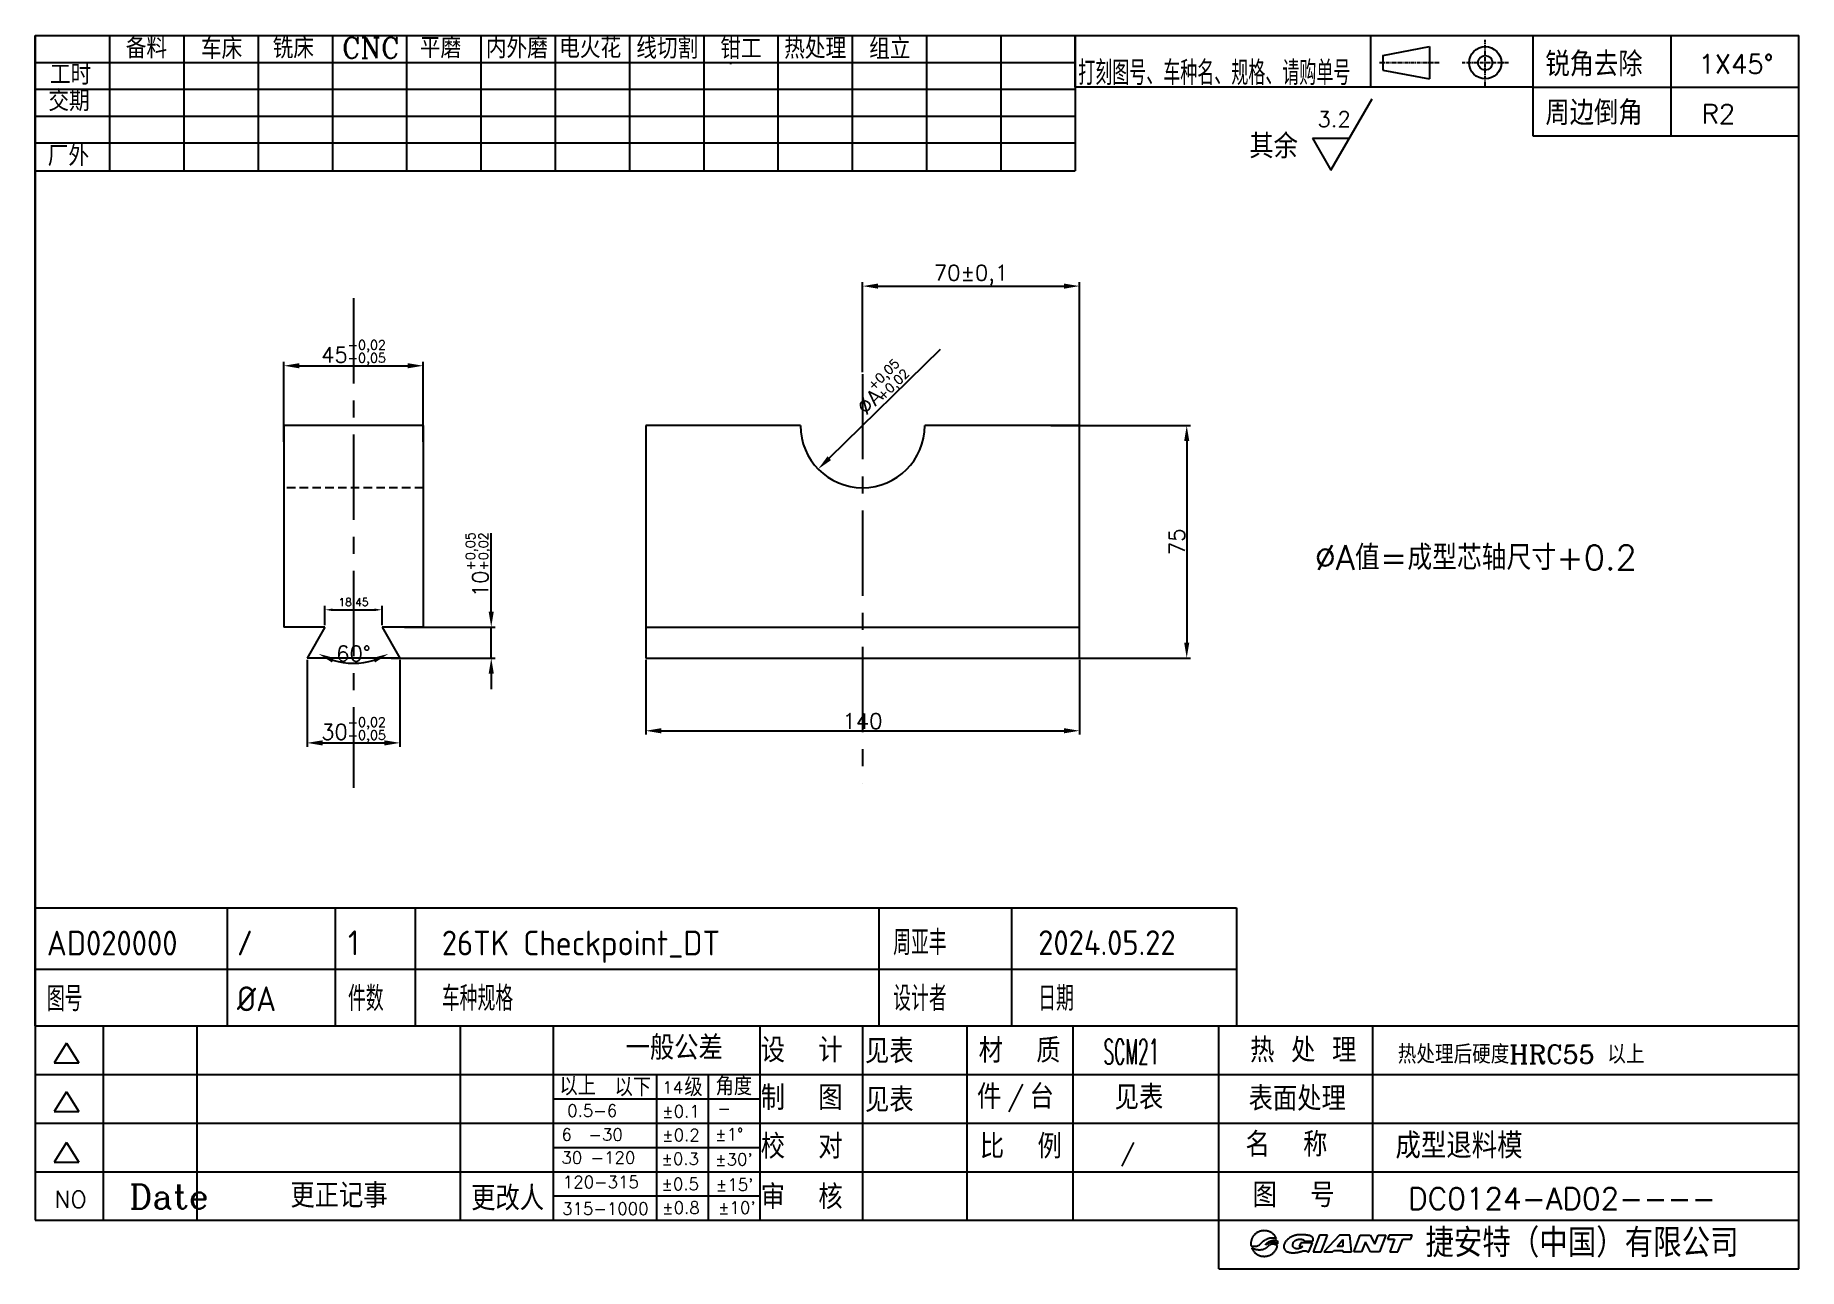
# Model space of a CAD drawing. Header units: millimetres. Extents: x 7182 to 7752, y -594 to -196.
import ezdxf
from ezdxf.enums import TextEntityAlignment as Align

# ---------------------------------------------------------------- set-up
doc = ezdxf.new("R2010")
doc.units = ezdxf.units.MM
doc.linetypes.add('CENTER', pattern=[2, 1.25, -0.25, 0.25, -0.25])
doc.linetypes.add('HIDDEN', pattern=[0.375, 0.25, -0.125])
for name, color, linetype in [('CEN', 1, 'CENTER'), ('CON', 7, 'Continuous'), ('DAS', 5, 'HIDDEN'), ('DIM', 7, 'Continuous'), ('F', 7, 'Continuous'), ('TXT', 7, 'Continuous')]:
    doc.layers.add(name, color=color, linetype=linetype)
doc.styles.add('ACISOTS', font='isocp.shx', dxfattribs={"height": 8, "bigfont": 'gbcbig.shx'})
doc.styles.add('HZ', font='complex.shx', dxfattribs={"bigfont": 'HZFS.SHX'})
doc.styles.get("Standard").update_dxf_attribs({"font": 'txt.shx', "bigfont": 'hzfs.shx'})
doc.styles.add('USER1', font='simplex', dxfattribs={"bigfont": 'dayum'})
doc.dimstyles.new('ISO-25', dxfattribs={"dimtxt": 2.5, "dimasz": 2.5, "dimexe": 1.25, "dimexo": 0.625, "dimtad": 1, "dimtxsty": 'Standard', "dimcen": 2.5, "dimadec": 0, "dimazin": 0, "dimtfac": 1, "dimtmove": 0, "dimatfit": 3, "dimfxl": 1, "dimarcsym": 0})

msp = doc.modelspace()

# ---------------------------------------------------------------- texts
at = {"style": 'HZ'}
for p in [(7450.277, -527.388), (7450.277, -543.11)]:
    msp.add_text('见表', height=7.8431, dxfattribs=at).set_placement(p)
msp.add_attdef('见表', (7530.866, -542.3), '1', height=7.843, dxfattribs=at)
at = {"layer": 'DIM'}
for s, height, style, p in [('备料', 6.6695, 'HZ', (7211.682, -203.037)), ('车床', 6.6695, 'HZ', (7235.938, -203.256)), ('铣床', 6.6695, 'HZ', (7259.098, -203.056)), ('CNC', 6.6695, 'HZ', (7281.429, -202.971)), ('平磨', 6.6695, 'HZ', (7306.611, -202.995)), ('内外磨', 6.6695, 'HZ', (7327.913, -203.032)), ('电火花', 6.6695, 'HZ', (7351.588, -202.965)), ('线切割', 6.6695, 'HZ', (7376.459, -203.184)), ('钳工', 6.6695, 'HZ', (7403.581, -203.247)), ('热处理', 6.6695, 'HZ', (7424.214, -203.159)), ('组立', 6.6695, 'HZ', (7451.638, -203.305)), ('工时', 6.6695, 'HZ', (7187.211, -211.604)), ('锐角去除', 7.8431, 'HZ', (7669.903, -208.835)), ('交期', 6.6695, 'HZ', (7186.702, -220.083)), ('周边倒角', 7.8431, 'HZ', (7669.903, -224.573)), ('厂外', 6.6695, 'HZ', (7186.494, -237.812)), ('图号', 8, 'ACISOTS', (7186.204, -510.578)), ('%%CA', 8, 'ACISOTS', (7247.545, -510.548)), ('件数', 8, 'ACISOTS', (7283.414, -510.484)), ('车种规格', 8, 'ACISOTS', (7313.697, -510.445)), ('设计者', 8, 'ACISOTS', (7459.386, -510.445)), ('日期', 8, 'ACISOTS', (7506.198, -510.445)), ('一般公差', 7.8431, 'HZ', (7373.013, -526.295)), ('设  计', 7.8431, 'HZ', (7416.638, -527.06)), ('材  质', 7.8431, 'HZ', (7486.965, -527.178)), ('热 处 理', 7.8431, 'HZ', (7574.6, -527.06)), ('热处理后硬度HRC55 以上', 6, 'HZ', (7622.253, -527.466)), ('以上', 5.8823, 'HZ', (7351.693, -537.704)), ('以下', 5.8823, 'HZ', (7369.474, -538)), ('14', 3.9215, 'USER1', (7384.835, -537.111)), ('级', 5.882, 'HZ', (7391.996, -538)), ('角度', 5.8823, 'HZ', (7402.071, -537.704)), ('制  图', 7.8431, 'HZ', (7416.638, -542.45)), ('件', 7.843, 'HZ', (7486.444, -542.069)), ('/', 5.882, 'USER1', (7496.194, -541.084)), ('台', 7.843, 'HZ', (7503.427, -542.069)), ('表面处理', 7.8431, 'HZ', (7574.119, -542.686)), ('0.5-6', 3.9215, 'USER1', (7354.17, -544.598)), ('%%p0.1', 3.9215, 'USER1', (7384.835, -544.832)), ('-', 3.922, 'USER1', (7402.626, -543.896)), ('6  -30', 3.9215, 'USER1', (7352.297, -552.319)), ('%%p0.2', 3.9215, 'USER1', (7384.835, -552.491)), ('%%p1%%d', 3.9215, 'USER1', (7401.924, -552.241)), ('校  对', 7.8431, 'HZ', (7416.638, -558.136)), ('比  例', 7.8431, 'HZ', (7487.37, -558.111)), ('名  称', 7.8431, 'HZ', (7573.114, -557.482)), ('成型退料模', 8.208, 'HZ', (7621.498, -558.092)), ('30 -120', 3.9215, 'USER1', (7352.297, -559.744)), ('%%p0.3', 3.9215, 'USER1', (7384.601, -560.149)), ("%%p30'", 3.9215, 'USER1', (7401.924, -560.367)), ('NO', 5.4901, 'USER1', (7188.672, -574.049)), ('Date', 7.8431, 'HZ', (7212.846, -574.326)), ('更正记事', 7.8431, 'HZ', (7264.827, -573.961)), ('更改人', 7.8431, 'HZ', (7323.16, -574.834)), ('120-315', 3.9215, 'USER1', (7352.766, -567.636)), ('%%p0.5', 3.9215, 'USER1', (7384.601, -568.276)), ("%%p15'", 3.9215, 'USER1', (7402.158, -568.494)), ('审  核', 7.8431, 'HZ', (7416.638, -574.415)), ('图  号', 7.8431, 'HZ', (7575.398, -573.821)), ('315-1000', 3.9215, 'USER1', (7352.532, -576.231)), ('%%p0.8', 3.9215, 'USER1', (7384.835, -575.934)), ("%%p10'", 3.9215, 'USER1', (7402.86, -575.918)), ('捷安特（中国）有限公司', 9.19109, 'HZ', (7631.166, -589.914))]:
    msp.add_text(s, height=height, dxfattribs=dict(at, style=style)).set_placement(p)
at = {"layer": 'DIM', "style": 'HZ', "width": 0.7}
msp.add_text('打刻图号、车种名、规格、请购单号', height=7.84306, dxfattribs=at).set_placement((7519.118, -211.69))
at = {"layer": 'DIM'}
for s, p in [('1X45%%d', (7719.311, -207.982)), ('R2', (7720.353, -224.049))]:
    msp.add_text(s, height=6.1403, dxfattribs=at).set_placement(p)
for s, height, p in [('+0,05', 3, (7452.873, -310.486)), ('+0,02', 3, (7456.021, -313.701)), ('∅A', 5, (7450.592, -318.472))]:
    msp.add_text(s, height=height, rotation=44.38898, dxfattribs=at).set_placement(p)
at = {"layer": 'DIM', "width": 0.5}
msp.add_text('SCM21', height=8, dxfattribs=at).set_placement((7527.292, -527.605))
at = {"layer": 'DIM', "insert": (7596.297, -220.167), "char_height": 5.0225, "width": 12.46651, "attachment_point": 1}
msp.add_mtext('3.2', dxfattribs=at)
at = {"layer": 'DIM', "insert": (7574.337, -227.492), "char_height": 7.8431, "width": 18.57118, "attachment_point": 1, "style": 'HZ'}
msp.add_mtext('其余', dxfattribs=at)
at = {"layer": 'DIM', "style": 'HZ'}
msp.add_attdef('/', (7532.791, -558.856), '1:1', height=5, dxfattribs=at)
at = {"layer": 'TXT'}
msp.add_text('%%cA值=成型芯轴尺寸+0.2', height=8, dxfattribs=at).set_placement((7595.423, -368.161))
at = {"layer": 'TXT', "style": 'ACISOTS'}
for s, p in [('周亚丰', (7459.386, -492.445)), ('AD020000', (7186.204, -492.578)), ('/', (7247.545, -492.548)), ('1', (7283.414, -492.484)), ('26TK Checkpoint_DT', (7313.697, -492.539)), ('2024.05.22', (7506.198, -492.445))]:
    msp.add_text(s, height=8, dxfattribs=at).set_placement(p)
at = {"layer": 'TXT'}
msp.add_text('DC0124-AD02----', height=7, dxfattribs=at).set_placement((7675.275, -571.009), align=Align.MIDDLE)

# ---------------------------------------------------------------- blocks, each defined once
blk = doc.blocks.new('*D10')
at = {"layer": 'Defpoints', "color": 0, "transparency": 16777216}
for p in [(7307.69, -302.26), (7262.69, -327.48), (7307.69, -327.48)]:
    blk.add_point(p, dxfattribs=at)
at = {"layer": 'DIM', "color": 0, "lineweight": -2, "transparency": 16777216}
for p, q in [((7262.69, -326.86), (7262.69, -301.01)), ((7307.69, -326.86), (7307.69, -301.01)), ((7267.69, -302.26), (7302.69, -302.26))]:
    blk.add_line(p, q, dxfattribs=at)
at = {"layer": 'DIM', "color": 0, "transparency": 16777216}
for points in [[(7267.69, -301.43), (7267.69, -303.09), (7262.69, -302.26)], [(7302.69, -301.43), (7302.69, -303.09), (7307.69, -302.26)]]:
    blk.add_solid(points, dxfattribs=at)
at = {"layer": 'DIM', "color": 0, "transparency": 16777216, "insert": (7285.19, -297.63), "char_height": 5, "attachment_point": 5}
blk.add_mtext('45{\\H3;\\S-0,02^ -0,05;}', dxfattribs=at)
blk = doc.blocks.new('*D11')
at = {"layer": 'Defpoints', "color": 0, "transparency": 16777216}
for p in [(7294.42, -381.01), (7275.96, -386.58), (7294.42, -386.58)]:
    blk.add_point(p, dxfattribs=at)
at = {"layer": 'DIM', "color": 0, "lineweight": -2, "transparency": 16777216}
for p, q in [((7275.96, -385.95), (7275.96, -379.76)), ((7278.46, -381.01), (7291.92, -381.01)), ((7294.42, -385.95), (7294.42, -379.76))]:
    blk.add_line(p, q, dxfattribs=at)
at = {"layer": 'DIM', "color": 0, "transparency": 16777216}
for points in [[(7278.46, -380.59), (7278.46, -381.43), (7275.96, -381.01)], [(7291.92, -380.59), (7291.92, -381.43), (7294.42, -381.01)]]:
    blk.add_solid(points, dxfattribs=at)
at = {"layer": 'DIM', "color": 0, "transparency": 16777216, "insert": (7285.19, -378.93), "char_height": 2.5, "attachment_point": 5}
blk.add_mtext('18,45', dxfattribs=at)
blk = doc.blocks.new('*D12')
at = {"layer": 'Defpoints', "color": 0, "transparency": 16777216}
for p in [(7301.05, -386.58), (7329.65, -386.58), (7296.7, -396.58)]:
    blk.add_point(p, dxfattribs=at)
at = {"layer": 'DIM', "color": 0, "lineweight": -2, "transparency": 16777216}
for p, q in [((7329.65, -381.58), (7329.65, -356.33)), ((7301.68, -386.58), (7330.9, -386.58)), ((7329.65, -396.58), (7329.65, -386.58)), ((7297.33, -396.58), (7330.9, -396.58)), ((7329.65, -401.58), (7329.65, -406.58))]:
    blk.add_line(p, q, dxfattribs=at)
at = {"layer": 'DIM', "color": 0, "transparency": 16777216}
for points in [[(7328.82, -381.58), (7330.48, -381.58), (7329.65, -386.58)], [(7328.82, -401.58), (7330.48, -401.58), (7329.65, -396.58)]]:
    blk.add_solid(points, dxfattribs=at)
at = {"layer": 'DIM', "color": 0, "transparency": 16777216, "insert": (7325.03, -366.45), "char_height": 5, "attachment_point": 5, "rotation": 90}
blk.add_mtext('10{\\H3;\\S+0,05^ +0,02;}', dxfattribs=at)
blk = doc.blocks.new('*D13')
at = {"layer": 'Defpoints', "color": 0, "transparency": 16777216}
for p in [(7275.96, -391.85), (7294.42, -391.85), (7281.3, -397.93), (7270.19, -401.85), (7300.19, -401.85)]:
    blk.add_point(p, dxfattribs=at)
at = {"layer": 'DIM', "color": 0, "lineweight": -2, "transparency": 16777216}
blk.add_arc((7285.19, -375.87), 22.4, 252.8179, 287.1821, dxfattribs=at)
at = {"layer": 'DIM', "color": 0, "transparency": 16777216}
for points in [[(7278.24, -398.03), (7278.91, -396.51), (7273.99, -395.27)], [(7291.47, -396.51), (7292.14, -398.03), (7296.39, -395.27)]]:
    blk.add_solid(points, dxfattribs=at)
at = {"layer": 'DIM', "color": 0, "transparency": 16777216, "insert": (7285.19, -395.15), "char_height": 5, "attachment_point": 5}
blk.add_mtext('60°', dxfattribs=at)
blk = doc.blocks.new('*D14')
at = {"layer": 'Defpoints', "color": 0, "transparency": 16777216}
for p in [(7379.51, -396.58), (7519.51, -396.58), (7519.51, -420.05)]:
    blk.add_point(p, dxfattribs=at)
at = {"layer": 'DIM', "color": 0, "lineweight": -2, "transparency": 16777216}
for p, q in [((7379.51, -397.2), (7379.51, -421.3)), ((7519.51, -397.2), (7519.51, -421.3)), ((7384.51, -420.05), (7514.51, -420.05))]:
    blk.add_line(p, q, dxfattribs=at)
at = {"layer": 'DIM', "color": 0, "transparency": 16777216}
for points in [[(7384.51, -419.22), (7384.51, -420.89), (7379.51, -420.05)], [(7514.51, -419.22), (7514.51, -420.89), (7519.51, -420.05)]]:
    blk.add_solid(points, dxfattribs=at)
at = {"layer": 'DIM', "color": 0, "transparency": 16777216, "insert": (7449.51, -416.93), "char_height": 5, "attachment_point": 5}
blk.add_mtext('140', dxfattribs=at)
blk = doc.blocks.new('*D15')
at = {"layer": 'Defpoints', "color": 0, "transparency": 16777216}
for p in [(7509.65, -321.58), (7509.65, -396.58), (7554.13, -396.58)]:
    blk.add_point(p, dxfattribs=at)
at = {"layer": 'DIM', "color": 0, "lineweight": -2, "transparency": 16777216}
for p, q in [((7510.28, -321.58), (7555.38, -321.58)), ((7554.13, -326.58), (7554.13, -391.58)), ((7510.28, -396.58), (7555.38, -396.58))]:
    blk.add_line(p, q, dxfattribs=at)
at = {"layer": 'DIM', "color": 0, "transparency": 16777216}
for points in [[(7553.29, -326.58), (7554.96, -326.58), (7554.13, -321.58)], [(7553.29, -391.58), (7554.96, -391.58), (7554.13, -396.58)]]:
    blk.add_solid(points, dxfattribs=at)
at = {"layer": 'DIM', "color": 0, "transparency": 16777216, "insert": (7551, -359.08), "char_height": 5, "attachment_point": 5, "rotation": 90}
blk.add_mtext('75', dxfattribs=at)
blk = doc.blocks.new('*D16')
at = {"layer": 'Defpoints', "color": 0, "transparency": 16777216}
for p in [(7519.51, -276.55), (7449.51, -304.95), (7519.51, -339.88)]:
    blk.add_point(p, dxfattribs=at)
at = {"layer": 'DIM', "color": 0, "lineweight": -2, "transparency": 16777216}
for p, q in [((7449.51, -304.33), (7449.51, -275.3)), ((7454.51, -276.55), (7514.51, -276.55)), ((7519.51, -339.26), (7519.51, -275.3))]:
    blk.add_line(p, q, dxfattribs=at)
at = {"layer": 'DIM', "color": 0, "transparency": 16777216}
for points in [[(7454.51, -275.72), (7454.51, -277.39), (7449.51, -276.55)], [(7514.51, -275.72), (7514.51, -277.39), (7519.51, -276.55)]]:
    blk.add_solid(points, dxfattribs=at)
at = {"layer": 'DIM', "color": 0, "transparency": 16777216, "insert": (7484.51, -273.01), "char_height": 5, "attachment_point": 5}
blk.add_mtext('70±0,1', dxfattribs=at)
blk = doc.blocks.new('*D17')
at = {"layer": 'Defpoints', "color": 0, "transparency": 16777216}
for p in [(7270.19, -396.58), (7300.19, -396.58), (7300.19, -423.97)]:
    blk.add_point(p, dxfattribs=at)
at = {"layer": 'DIM', "color": 0, "lineweight": -2, "transparency": 16777216}
for p, q in [((7270.19, -397.2), (7270.19, -425.22)), ((7300.19, -397.2), (7300.19, -425.22)), ((7275.19, -423.97), (7295.19, -423.97))]:
    blk.add_line(p, q, dxfattribs=at)
at = {"layer": 'DIM', "color": 0, "transparency": 16777216}
for points in [[(7275.19, -423.14), (7275.19, -424.8), (7270.19, -423.97)], [(7295.19, -423.14), (7295.19, -424.8), (7300.19, -423.97)]]:
    blk.add_solid(points, dxfattribs=at)
at = {"layer": 'DIM', "color": 0, "transparency": 16777216, "insert": (7285.19, -419.34), "char_height": 5, "attachment_point": 5}
blk.add_mtext('30{\\H3;\\S-0,02^ -0,05;}', dxfattribs=at)
blk = doc.blocks.new('GIANT')
for p, q in [((231.51, 30.36), (231.43, 30.28)), ((231.59, 30.43), (231.51, 30.36)), ((231.68, 30.5), (231.59, 30.43)), ((231.77, 30.56), (231.68, 30.5)), ((231.87, 30.62), (231.77, 30.56)), ((231.97, 30.68), (231.87, 30.62)), ((232.07, 30.73), (231.97, 30.68)), ((232.17, 30.77), (232.07, 30.73)), ((232.27, 30.81), (232.17, 30.77)), ((232.38, 30.85), (232.27, 30.81)), ((232.49, 30.88), (232.38, 30.85)), ((232.6, 30.91), (232.49, 30.88)), ((232.72, 30.93), (232.6, 30.91)), ((232.83, 30.94), (232.72, 30.93)), ((232.95, 30.95), (232.83, 30.94)), ((233.07, 30.96), (232.95, 30.95)), ((233.18, 30.95), (233.07, 30.96)), ((233.3, 30.95), (233.18, 30.95)), ((233.42, 30.93), (233.3, 30.95)), ((233.53, 30.91), (233.42, 30.93)), ((233.65, 30.89), (233.53, 30.91)), ((233.76, 30.86), (233.65, 30.89)), ((233.87, 30.82), (233.76, 30.86)), ((233.98, 30.78), (233.87, 30.82)), ((234.09, 30.74), (233.98, 30.78)), ((234.19, 30.68), (234.09, 30.74)), ((234.29, 30.63), (234.19, 30.68)), ((234.39, 30.57), (234.29, 30.63)), ((234.49, 30.5), (234.39, 30.57)), ((234.58, 30.43), (234.49, 30.5)), ((234.67, 30.35), (234.58, 30.43)), ((234.75, 30.27), (234.67, 30.35)), ((230.79, 28.9), (230.78, 28.78)), ((230.78, 28.78), (230.78, 28.67)), ((230.78, 28.67), (230.79, 28.56)), ((230.8, 29.01), (230.79, 28.9)), ((230.79, 28.56), (230.8, 28.45)), ((230.82, 29.12), (230.8, 29.01)), ((230.8, 28.45), (230.82, 28.34)), ((230.84, 29.23), (230.82, 29.12)), ((230.82, 28.34), (230.9, 28.32)), ((230.87, 29.33), (230.84, 29.23)), ((230.9, 29.44), (230.87, 29.33)), ((230.94, 29.55), (230.9, 29.44)), ((230.9, 28.32), (230.98, 28.31)), ((231.01, 27.94), (230.93, 27.97)), ((230.93, 27.97), (230.97, 27.88)), ((230.98, 29.65), (230.94, 29.55)), ((230.97, 27.88), (231.01, 27.79)), ((231.03, 29.75), (230.98, 29.65)), ((230.98, 28.31), (231.07, 28.3)), ((231.08, 27.91), (231.01, 27.94)), ((231.01, 27.79), (231.06, 27.7)), ((231.09, 29.84), (231.03, 29.75)), ((231.06, 27.7), (231.11, 27.61)), ((231.07, 28.3), (231.15, 28.29)), ((231.15, 27.88), (231.08, 27.91)), ((231.15, 29.94), (231.09, 29.84)), ((231.11, 27.61), (231.17, 27.53)), ((231.21, 30.03), (231.15, 29.94)), ((231.15, 28.29), (231.23, 28.28)), ((231.23, 27.85), (231.15, 27.88)), ((231.17, 27.53), (231.23, 27.45)), ((231.28, 30.12), (231.21, 30.03)), ((231.23, 28.28), (231.31, 28.28)), ((231.3, 27.81), (231.23, 27.85)), ((231.23, 27.45), (231.29, 27.37)), ((231.35, 30.2), (231.28, 30.12)), ((231.29, 27.37), (231.36, 27.29)), ((231.38, 27.79), (231.3, 27.81)), ((231.31, 28.28), (231.39, 28.28)), ((231.43, 30.28), (231.35, 30.2)), ((231.46, 27.76), (231.38, 27.79)), ((231.39, 28.28), (231.48, 28.28)), ((231.53, 27.73), (231.46, 27.76)), ((231.48, 28.28), (231.56, 28.28)), ((231.61, 27.71), (231.53, 27.73)), ((231.56, 28.28), (231.64, 28.29)), ((231.69, 27.69), (231.61, 27.71)), ((231.64, 28.29), (231.72, 28.31)), ((231.77, 27.67), (231.69, 27.69)), ((231.72, 28.31), (231.8, 28.32)), ((231.85, 27.66), (231.77, 27.67)), ((231.8, 28.32), (231.88, 28.35)), ((231.93, 27.65), (231.85, 27.66)), ((231.88, 28.35), (231.96, 28.37)), ((232.01, 27.64), (231.93, 27.65)), ((231.96, 28.37), (232.03, 28.41)), ((232.09, 27.63), (232.01, 27.64)), ((232.03, 28.41), (232.11, 28.44)), ((232.18, 27.63), (232.09, 27.63)), ((232.11, 28.44), (232.18, 28.49)), ((232.18, 28.49), (232.25, 28.53)), ((232.26, 27.62), (232.18, 27.63)), ((232.25, 28.53), (232.31, 28.58)), ((232.34, 27.62), (232.26, 27.62)), ((232.31, 28.58), (232.37, 28.63)), ((232.42, 27.63), (232.34, 27.62)), ((232.37, 28.63), (232.44, 28.69)), ((232.5, 27.64), (232.42, 27.63)), ((232.44, 28.69), (232.5, 28.74)), ((232.5, 28.74), (232.56, 28.8)), ((232.58, 27.64), (232.5, 27.64)), ((232.56, 28.8), (232.62, 28.86)), ((232.66, 27.66), (232.58, 27.64)), ((232.62, 28.86), (232.68, 28.91)), ((232.74, 27.67), (232.66, 27.66)), ((232.68, 28.91), (232.74, 28.97)), ((232.74, 28.97), (232.8, 29.03)), ((232.82, 27.69), (232.74, 27.67)), ((232.8, 29.03), (232.86, 29.08)), ((232.9, 27.72), (232.82, 27.69)), ((232.86, 29.08), (232.92, 29.13)), ((232.98, 27.74), (232.9, 27.72)), ((232.92, 29.13), (232.98, 29.19)), ((232.98, 29.19), (233.05, 29.24)), ((233.05, 27.77), (232.98, 27.74)), ((233.05, 29.24), (233.11, 29.29)), ((233.13, 27.8), (233.05, 27.77)), ((233.11, 29.29), (233.18, 29.33)), ((233.2, 27.84), (233.13, 27.8)), ((233.18, 29.33), (233.25, 29.38)), ((233.27, 27.88), (233.2, 27.84)), ((233.25, 29.38), (233.32, 29.42)), ((233.34, 27.92), (233.27, 27.88)), ((233.28, 28.48), (233.35, 28.58)), ((233.38, 28.54), (233.28, 28.48)), ((233.32, 29.42), (233.39, 29.46)), ((233.41, 27.97), (233.34, 27.92)), ((233.35, 28.58), (233.43, 28.68)), ((233.48, 28.6), (233.38, 28.54)), ((233.39, 29.46), (233.46, 29.5)), ((233.47, 28.01), (233.41, 27.97)), ((233.43, 28.68), (233.51, 28.77)), ((233.46, 29.5), (233.54, 29.54)), ((233.54, 28.06), (233.47, 28.01)), ((233.59, 28.66), (233.48, 28.6)), ((233.51, 28.77), (233.61, 28.86)), ((233.54, 29.54), (233.61, 29.57)), ((233.6, 28.12), (233.54, 28.06)), ((233.69, 28.72), (233.59, 28.66)), ((233.66, 28.17), (233.6, 28.12)), ((233.61, 29.57), (233.69, 29.6)), ((233.61, 28.86), (233.7, 28.93)), ((233.72, 28.22), (233.66, 28.17)), ((233.69, 29.6), (233.77, 29.63)), ((233.8, 28.77), (233.69, 28.72)), ((233.7, 28.93), (233.8, 29.01)), ((233.78, 28.28), (233.72, 28.22)), ((233.77, 29.63), (233.84, 29.66)), ((233.85, 28.33), (233.78, 28.28)), ((233.8, 29.01), (233.91, 29.07)), ((233.91, 28.82), (233.8, 28.77)), ((233.84, 29.66), (233.92, 29.68)), ((233.91, 28.38), (233.85, 28.33)), ((233.91, 29.07), (234.02, 29.13)), ((234.02, 28.86), (233.91, 28.82)), ((233.97, 28.43), (233.91, 28.38)), ((233.92, 29.68), (234, 29.7)), ((234.04, 28.48), (233.97, 28.43)), ((234, 29.7), (234.08, 29.72)), ((234.02, 29.13), (234.13, 29.18)), ((234.13, 28.9), (234.02, 28.86)), ((234.11, 28.52), (234.04, 28.48)), ((234.08, 29.72), (234.16, 29.73)), ((234.18, 28.56), (234.11, 28.52)), ((234.13, 29.18), (234.25, 29.22)), ((234.25, 28.92), (234.13, 28.9)), ((234.16, 29.73), (234.25, 29.74)), ((234.26, 28.58), (234.18, 28.56)), ((234.25, 29.74), (234.33, 29.75)), ((234.25, 29.22), (234.37, 29.25)), ((234.37, 28.94), (234.25, 28.92)), ((234.34, 28.61), (234.26, 28.58)), ((234.33, 29.75), (234.41, 29.75)), ((234.42, 28.62), (234.34, 28.61)), ((234.37, 29.25), (234.49, 29.28)), ((234.49, 28.95), (234.37, 28.94)), ((234.41, 29.75), (234.49, 29.75)), ((234.5, 28.62), (234.42, 28.62)), ((234.49, 29.75), (234.58, 29.75)), ((234.49, 29.28), (234.62, 29.3)), ((234.61, 28.94), (234.49, 28.95)), ((234.58, 28.62), (234.5, 28.62)), ((234.58, 29.75), (234.66, 29.74)), ((234.66, 28.62), (234.58, 28.62)), ((234.72, 28.93), (234.61, 28.94)), ((234.62, 29.3), (234.74, 29.31)), ((234.66, 29.74), (234.74, 29.73)), ((234.74, 28.61), (234.66, 28.62)), ((234.84, 28.91), (234.72, 28.93)), ((234.74, 29.73), (234.82, 29.72)), ((234.74, 29.31), (234.86, 29.31)), ((234.82, 28.59), (234.74, 28.61)), ((234.83, 30.18), (234.75, 30.27)), ((234.78, 27.26), (234.85, 27.33)), ((234.82, 29.72), (234.9, 29.7)), ((234.9, 28.57), (234.82, 28.59)), ((234.91, 30.1), (234.83, 30.18)), ((234.96, 28.88), (234.84, 28.91)), ((234.85, 27.33), (234.91, 27.41)), ((234.86, 29.31), (234.99, 29.3)), ((234.9, 29.7), (234.98, 29.68)), ((234.98, 28.55), (234.9, 28.57)), ((234.98, 30), (234.91, 30.1)), ((234.91, 27.41), (234.97, 27.49)), ((235.07, 28.84), (234.96, 28.88)), ((234.97, 27.49), (235.03, 27.57)), ((235.05, 29.91), (234.98, 30)), ((234.98, 29.68), (235.06, 29.65)), ((235.06, 28.53), (234.98, 28.55)), ((234.99, 29.3), (235.11, 29.28)), ((235.03, 27.57), (235.08, 27.66)), ((235.11, 29.81), (235.05, 29.91)), ((235.06, 29.65), (235.13, 29.63)), ((235.13, 28.5), (235.06, 28.53)), ((235.18, 28.8), (235.07, 28.84)), ((235.08, 27.66), (235.13, 27.74)), ((235.16, 29.7), (235.11, 29.81)), ((235.11, 29.28), (235.23, 29.24)), ((235.13, 29.63), (235.21, 29.6)), ((235.21, 28.47), (235.13, 28.5)), ((235.13, 27.74), (235.18, 27.83)), ((235.21, 29.6), (235.16, 29.7)), ((235.29, 28.74), (235.18, 28.8)), ((235.18, 27.83), (235.22, 27.93)), ((235.28, 28.44), (235.21, 28.47)), ((235.22, 27.93), (235.26, 28.02)), ((235.23, 29.24), (235.34, 29.19)), ((235.26, 28.02), (235.29, 28.12)), ((235.36, 28.41), (235.28, 28.44)), ((235.39, 28.67), (235.29, 28.74)), ((235.29, 28.12), (235.32, 28.21)), ((235.32, 28.21), (235.34, 28.31)), ((235.34, 29.19), (235.36, 29.09)), ((235.34, 28.31), (235.36, 28.41)), ((235.36, 29.09), (235.37, 28.98)), ((235.37, 28.98), (235.38, 28.88)), ((235.38, 28.88), (235.39, 28.78)), ((235.39, 28.78), (235.39, 28.67)), ((236.46, 28.45), (236.44, 28.33)), ((236.44, 28.33), (236.44, 28.22)), ((236.44, 28.22), (236.44, 28.1)), ((236.44, 28.1), (236.46, 27.98)), ((236.5, 28.56), (236.46, 28.45)), ((236.46, 27.98), (236.5, 27.87)), ((236.54, 28.67), (236.5, 28.56)), ((236.5, 27.87), (236.56, 27.77)), ((236.59, 28.78), (236.54, 28.67)), ((236.56, 27.77), (236.62, 27.67)), ((236.64, 28.88), (236.59, 28.78)), ((236.62, 27.67), (236.7, 27.58)), ((236.7, 28.98), (236.64, 28.88)), ((236.77, 29.08), (236.7, 28.98)), ((236.7, 27.58), (236.79, 27.51)), ((236.85, 29.17), (236.77, 29.08)), ((236.79, 27.51), (236.89, 27.44)), ((236.92, 29.26), (236.85, 29.17)), ((236.89, 27.44), (236.99, 27.38)), ((237, 29.34), (236.92, 29.26)), ((236.99, 27.38), (237.09, 27.33)), ((237.09, 29.42), (237, 29.34)), ((237.18, 29.5), (237.09, 29.42)), ((237.09, 27.33), (237.2, 27.29)), ((237.27, 29.58), (237.18, 29.5)), ((237.36, 29.65), (237.27, 29.58)), ((237.46, 29.71), (237.36, 29.65)), ((237.56, 29.78), (237.46, 29.71)), ((237.66, 29.84), (237.56, 29.78)), ((237.76, 29.89), (237.66, 29.84)), ((237.87, 29.95), (237.76, 29.89)), ((237.97, 30), (237.87, 29.95)), ((238.08, 30.04), (237.97, 30)), ((237.99, 28.53), (238, 28.65)), ((238, 28.41), (237.99, 28.53)), ((238, 28.65), (238.04, 28.77)), ((238.03, 28.29), (238, 28.41)), ((238.08, 28.17), (238.03, 28.29)), ((238.04, 28.77), (238.09, 28.89)), ((238.19, 30.08), (238.08, 30.04)), ((238.16, 28.07), (238.08, 28.17)), ((238.09, 28.89), (238.15, 28.99)), ((238.15, 28.99), (238.23, 29.09)), ((238.25, 27.99), (238.16, 28.07)), ((238.3, 30.12), (238.19, 30.08)), ((238.23, 29.09), (238.32, 29.17)), ((238.35, 27.92), (238.25, 27.99)), ((238.42, 30.15), (238.3, 30.12)), ((238.32, 29.17), (238.42, 29.25)), ((238.47, 27.88), (238.35, 27.92)), ((238.53, 30.18), (238.42, 30.15)), ((238.42, 29.25), (238.52, 29.32)), ((238.59, 27.85), (238.47, 27.88)), ((238.52, 29.32), (238.64, 29.37)), ((238.65, 30.2), (238.53, 30.18)), ((238.71, 27.83), (238.59, 27.85)), ((238.64, 29.37), (238.75, 29.42)), ((238.76, 30.22), (238.65, 30.2)), ((238.84, 27.84), (238.71, 27.83)), ((238.75, 29.42), (238.87, 29.46)), ((238.88, 30.24), (238.76, 30.22)), ((238.96, 27.86), (238.84, 27.84)), ((238.87, 29.46), (238.99, 29.48)), ((238.99, 30.25), (238.88, 30.24)), ((239.08, 27.89), (238.96, 27.86)), ((239.11, 30.26), (238.99, 30.25)), ((238.99, 29.48), (239.11, 29.5)), ((239.06, 27.28), (239.17, 27.31)), ((239.2, 27.93), (239.08, 27.89)), ((239.23, 30.27), (239.11, 30.26)), ((239.11, 29.5), (239.24, 29.51)), ((239.4, 28.87), (239.12, 28.24)), ((239.12, 28.24), (239.73, 28.24)), ((239.17, 27.31), (239.29, 27.34)), ((239.31, 27.97), (239.2, 27.93)), ((239.35, 30.27), (239.23, 30.27)), ((239.24, 29.51), (239.36, 29.51)), ((239.29, 27.34), (239.4, 27.37)), ((239.42, 28.03), (239.31, 27.97)), ((239.46, 30.27), (239.35, 30.27)), ((239.36, 29.51), (239.49, 29.49)), ((241.41, 28.87), (239.4, 28.87)), ((239.4, 27.37), (239.51, 27.4)), ((239.53, 28.1), (239.42, 28.03)), ((239.58, 30.27), (239.46, 30.27)), ((239.49, 29.49), (239.61, 29.46)), ((239.51, 27.4), (239.63, 27.44)), ((239.63, 28.17), (239.53, 28.1)), ((239.7, 30.26), (239.58, 30.27)), ((239.61, 29.46), (239.72, 29.42)), ((239.73, 28.24), (239.63, 28.17)), ((239.63, 27.44), (239.74, 27.47)), ((239.82, 30.25), (239.7, 30.26)), ((239.72, 29.42), (239.83, 29.36)), ((239.74, 27.47), (239.85, 27.49)), ((239.93, 30.25), (239.82, 30.25)), ((239.83, 29.36), (239.92, 29.27)), ((239.85, 27.49), (239.97, 27.51)), ((239.92, 29.27), (239.97, 29.16)), ((240.05, 30.23), (239.93, 30.25)), ((239.97, 29.16), (241.47, 29.16)), ((239.97, 27.51), (240.09, 27.51)), ((240.17, 30.22), (240.05, 30.23)), ((240.09, 27.51), (240.2, 27.5)), ((240.28, 30.21), (240.17, 30.22)), ((240.2, 27.5), (240.32, 27.47)), ((240.4, 30.19), (240.28, 30.21)), ((240.32, 27.47), (240.43, 27.44)), ((240.52, 30.17), (240.4, 30.19)), ((240.43, 27.44), (240.54, 27.39)), ((240.63, 30.15), (240.52, 30.17)), ((240.54, 27.39), (240.64, 27.34)), ((240.75, 30.13), (240.63, 30.15)), ((240.64, 27.34), (240.75, 27.29)), ((240.86, 30.1), (240.75, 30.13)), ((240.75, 27.29), (241.41, 28.87)), ((240.97, 30.06), (240.86, 30.1)), ((241.08, 30.02), (240.97, 30.06)), ((241.19, 29.97), (241.08, 30.02)), ((241.28, 29.9), (241.19, 29.97)), ((241.37, 29.82), (241.28, 29.9)), ((241.44, 29.73), (241.37, 29.82)), ((241.49, 29.62), (241.44, 29.73)), ((241.47, 29.16), (241.5, 29.27)), ((241.51, 29.51), (241.49, 29.62)), ((241.5, 29.27), (241.51, 29.39)), ((241.51, 29.39), (241.51, 29.51)), ((242.59, 30.21), (241.52, 27.29)), ((243.97, 30.21), (242.59, 30.21)), ((242.89, 27.29), (243.97, 30.21)), ((246.06, 30.21), (243.34, 27.29)), ((244.83, 27.29), (245.04, 27.54)), ((245.04, 27.54), (246.64, 27.54)), ((245.61, 28.21), (246.64, 29.42)), ((246.64, 28.21), (245.61, 28.21)), ((247.83, 30.21), (246.06, 30.21)), ((246.64, 29.42), (246.64, 28.21)), ((246.64, 27.54), (246.64, 27.29)), ((248.13, 27.29), (247.83, 30.21)), ((248.52, 27.29), (249.6, 30.21)), ((249.6, 30.21), (251.31, 30.21)), ((250.49, 29.01), (249.85, 27.29)), ((251.35, 27.29), (250.49, 29.01)), ((251.31, 30.21), (252.1, 28.61)), ((252.1, 28.61), (252.7, 30.21)), ((252.7, 30.21), (253.99, 30.21)), ((253.99, 30.21), (252.92, 27.29)), ((254.56, 30.21), (254.3, 29.5)), ((254.3, 29.5), (255.52, 29.5)), ((258.57, 30.21), (254.56, 30.21)), ((255.52, 29.5), (254.71, 27.29)), ((256.09, 27.29), (256.91, 29.5)), ((256.91, 29.5), (258.31, 29.5)), ((258.31, 29.5), (258.57, 30.21)), ((231.36, 27.29), (231.43, 27.22)), ((231.43, 27.22), (231.5, 27.15)), ((231.5, 27.15), (231.57, 27.09)), ((231.57, 27.09), (231.65, 27.02)), ((231.65, 27.02), (231.73, 26.96)), ((231.73, 26.96), (231.82, 26.91)), ((231.82, 26.91), (231.9, 26.86)), ((231.9, 26.86), (231.99, 26.81)), ((231.99, 26.81), (232.08, 26.76)), ((232.08, 26.76), (232.18, 26.72)), ((232.18, 26.72), (232.27, 26.69)), ((232.27, 26.69), (232.37, 26.65)), ((232.37, 26.65), (232.46, 26.63)), ((232.46, 26.63), (232.56, 26.6)), ((232.56, 26.6), (232.66, 26.58)), ((232.66, 26.58), (232.76, 26.57)), ((232.76, 26.57), (232.86, 26.55)), ((232.86, 26.55), (232.96, 26.55)), ((232.96, 26.55), (233.06, 26.54)), ((233.06, 26.54), (233.16, 26.54)), ((233.16, 26.54), (233.26, 26.55)), ((233.26, 26.55), (233.36, 26.56)), ((233.36, 26.56), (233.46, 26.57)), ((233.46, 26.57), (233.56, 26.59)), ((233.56, 26.59), (233.66, 26.61)), ((233.66, 26.61), (233.76, 26.64)), ((233.76, 26.64), (233.85, 26.67)), ((233.85, 26.67), (233.95, 26.7)), ((233.95, 26.7), (234.04, 26.74)), ((234.04, 26.74), (234.13, 26.78)), ((234.13, 26.78), (234.22, 26.83)), ((234.22, 26.83), (234.31, 26.88)), ((234.31, 26.88), (234.39, 26.93)), ((234.39, 26.93), (234.48, 26.99)), ((234.48, 26.99), (234.56, 27.05)), ((234.56, 27.05), (234.63, 27.12)), ((234.63, 27.12), (234.71, 27.19)), ((234.71, 27.19), (234.78, 27.26)), ((237.2, 27.29), (237.32, 27.25)), ((237.32, 27.25), (237.43, 27.22)), ((237.43, 27.22), (237.54, 27.2)), ((237.54, 27.2), (237.66, 27.18)), ((237.66, 27.18), (237.78, 27.17)), ((237.78, 27.17), (237.89, 27.16)), ((237.89, 27.16), (238.01, 27.16)), ((238.01, 27.16), (238.13, 27.16)), ((238.13, 27.16), (238.25, 27.16)), ((238.25, 27.16), (238.36, 27.17)), ((238.36, 27.17), (238.48, 27.18)), ((238.48, 27.18), (238.6, 27.2)), ((238.6, 27.2), (238.71, 27.21)), ((238.71, 27.21), (238.83, 27.23)), ((238.83, 27.23), (238.94, 27.26)), ((238.94, 27.26), (239.06, 27.28)), ((241.52, 27.29), (242.89, 27.29)), ((243.34, 27.29), (244.83, 27.29)), ((246.64, 27.29), (248.13, 27.29)), ((249.85, 27.29), (248.52, 27.29)), ((252.92, 27.29), (251.35, 27.29)), ((254.71, 27.29), (256.09, 27.29))]:
    blk.add_line(p, q)

# ---------------------------------------------------------------- dimensions: what is measured, and where the dimension line sits
at = {"layer": 'DIM'}
for base, p1, p2, override, picture, middle in [((7519.505, -276.552), (7449.505, -304.954), (7519.505, -339.883), {"dimtxt": 5, "dimasz": 5, "dimgap": 0.625, "dimtol": 1, "dimlim": 0, "dimtp": 0.1, "dimtm": 0.1}, '*D16', (7484.505, -273.01)), ((7307.689, -302.259), (7262.689, -327.481), (7307.689, -327.481), {"dimtxt": 5, "dimasz": 5, "dimgap": 0.625, "dimtol": 1, "dimlim": 0, "dimtp": -0.02, "dimtm": 0.05, "dimtfac": 0.6}, '*D10', (7285.189, -297.634)), ((7300.189, -423.97), (7270.189, -396.577), (7300.189, -396.577), {"dimtxt": 5, "dimasz": 5, "dimtol": 1, "dimtp": -0.02, "dimtm": 0.05, "dimtfac": 0.6}, '*D17', (7285.189, -419.345)), ((7519.505, -420.054), (7379.505, -396.577), (7519.505, -396.577), {"dimtxt": 5, "dimasz": 5}, '*D14', (7449.505, -416.929))]:
    dim = msp.add_linear_dim(base=base, p1=p1, p2=p2, dimstyle='ISO-25', override=override, dxfattribs=at)
    dim.commit()
    dim.dimension.update_dxf_attribs({"geometry": picture, "text_midpoint": middle})
for base, p1, p2, override, picture, middle in [((7554.126, -396.577), (7509.655, -321.577), (7509.655, -396.577), {"dimtxt": 5, "dimasz": 5}, '*D15', (7551.001, -359.077)), ((7329.652, -386.577), (7296.702, -396.577), (7301.052, -386.577), {"dimtxt": 5, "dimasz": 5, "dimtol": 1, "dimtp": 0.05, "dimtm": -0.02, "dimtfac": 0.6}, '*D12', (7325.027, -366.452))]:
    dim = msp.add_linear_dim(base=base, p1=p1, p2=p2, angle=90, dimstyle='ISO-25', override=override, dxfattribs=at)
    dim.commit()
    dim.dimension.update_dxf_attribs({"geometry": picture, "text_midpoint": middle})
dim = msp.add_linear_dim(base=(7294.415, -381.011), p1=(7275.962, -386.577), p2=(7294.415, -386.577), dimstyle='ISO-25', dxfattribs=at)
dim.commit()
dim.dimension.update_dxf_attribs({"geometry": '*D11', "text_midpoint": (7285.189, -378.928)})
dim = msp.add_angular_dim_2l(base=(7281.299, -397.93), line1=((7294.415, -391.855), (7300.189, -401.855)), line2=((7275.962, -391.855), (7270.189, -401.855)), dimstyle='ISO-25', override={"dimtxt": 5, "dimasz": 5}, dxfattribs=at)
dim.commit()
dim.dimension.update_dxf_attribs({"geometry": '*D13', "text_midpoint": (7285.189, -398.271), "dimtype": 162})

# ---------------------------------------------------------------- linework, layer by layer
msp.add_line((7518.08, -212.35), (7518.08, -195.684))
at = {"layer": 'CEN'}
for p, q in [((7650.495, -211.912), (7650.495, -197.026)), ((7635.622, -204.469), (7616.341, -204.469)), ((7657.943, -204.469), (7643.048, -204.469))]:
    msp.add_line(p, q, dxfattribs=at)
at = {"layer": 'CEN', "ltscale": 22}
for p, q in [((7285.189, -280.463), (7285.189, -438.447)), ((7449.505, -304.954), (7449.505, -436.988))]:
    msp.add_line(p, q, dxfattribs=at)
at = {"layer": 'CON', "color": 2}
for p, q in [((7751.669, -578.033), (7751.669, -195.684)), ((7182.474, -578.033), (7751.669, -578.033))]:
    msp.add_line(p, q, dxfattribs=at)
at = {"layer": 'CON'}
for p, q in [((7307.689, -321.577), (7262.689, -321.577)), ((7262.689, -321.577), (7262.689, -386.577)), ((7307.689, -321.577), (7307.689, -386.577)), ((7429.458, -321.577), (7379.505, -321.577)), ((7379.505, -321.577), (7379.505, -396.577)), ((7519.505, -321.577), (7469.553, -321.577)), ((7519.505, -396.577), (7519.505, -321.577)), ((7275.962, -386.577), (7262.689, -386.577)), ((7275.962, -386.577), (7270.189, -396.577)), ((7307.689, -386.577), (7294.415, -386.577)), ((7294.415, -386.577), (7300.189, -396.577)), ((7379.505, -386.577), (7519.505, -386.577)), ((7300.189, -396.577), (7270.189, -396.577)), ((7379.505, -396.577), (7519.505, -396.577)), ((7182.474, -480.705), (7182.474, -515.289))]:
    msp.add_line(p, q, dxfattribs=at)
at = {"layer": 'CON', "color": 2}
for points in [[(7182.474, -195.684), (7751.669, -195.684)], [(7182.474, -195.684), (7182.474, -578.033)], [(7182.474, -515.289), (7182.474, -195.684)], [(7182.474, -480.705), (7182.474, -497.873)], [(7182.474, -497.873), (7182.474, -480.705)]]:
    msp.add_lwpolyline(points, dxfattribs=at)
at = {"layer": 'CON'}
msp.add_arc((7449.505, -321.577), 20.048, 180, 0, dxfattribs=at)
at = {"layer": 'DAS', "ltscale": 11}
msp.add_line((7307.689, -341.624), (7262.689, -341.624), dxfattribs=at)
at = {"layer": 'DIM'}
for p, q in [((7206.446, -195.684), (7206.446, -239.315)), ((7230.418, -195.684), (7230.418, -239.315)), ((7230.418, -195.684), (7230.418, -239.315)), ((7254.39, -195.684), (7254.39, -239.315)), ((7278.362, -195.684), (7278.362, -239.315)), ((7302.334, -195.684), (7302.334, -239.315)), ((7302.334, -195.684), (7302.334, -239.315)), ((7326.305, -195.684), (7326.305, -239.315)), ((7350.277, -195.684), (7350.277, -239.315)), ((7374.249, -195.684), (7374.249, -239.315)), ((7398.221, -195.684), (7398.221, -239.315)), ((7422.193, -195.684), (7422.193, -239.315)), ((7446.165, -195.684), (7446.165, -239.315)), ((7470.137, -195.684), (7470.137, -239.315)), ((7494.108, -195.684), (7494.108, -239.315)), ((7518.08, -195.684), (7518.08, -239.315)), ((7613.49, -195.684), (7613.49, -212.35)), ((7665.806, -195.684), (7665.806, -212.35)), ((7710.493, -212.35), (7710.493, -195.684)), ((7182.474, -204.349), (7518.08, -204.349)), ((7617.432, -202.114), (7632.491, -199.268)), ((7617.432, -202.114), (7617.432, -206.824)), ((7632.491, -199.268), (7632.491, -209.669)), ((7617.432, -206.824), (7632.491, -209.669)), ((7182.474, -213.014), (7518.08, -213.014)), ((7613.49, -212.35), (7518.08, -212.35)), ((7600.692, -239.17), (7614.028, -216.073)), ((7665.806, -212.35), (7613.49, -212.35)), ((7665.806, -211.422), (7665.806, -228.089)), ((7665.806, -212.35), (7751.669, -212.35)), ((7710.493, -228.089), (7710.493, -211.422)), ((7182.474, -221.679), (7518.08, -221.679)), ((7665.806, -227.161), (7665.806, -228.089)), ((7710.493, -228.089), (7710.493, -227.161)), ((7182.474, -230.344), (7518.08, -230.344)), ((7594.699, -228.789), (7606.686, -228.789)), ((7594.699, -228.789), (7600.692, -239.17)), ((7665.806, -228.089), (7751.669, -228.089)), ((7665.806, -228.089), (7751.669, -228.089)), ((7182.474, -239.315), (7518.08, -239.315)), ((7474.569, -297.042), (7438.752, -332.103)), ((7182.474, -477.186), (7570.191, -477.186)), ((7570.191, -477.186), (7570.191, -515.289)), ((7570.191, -497.099), (7182.474, -497.099)), ((7182.474, -515.289), (7352.37, -515.289)), ((7182.474, -515.289), (7494.535, -515.289)), ((7204.526, -578.033), (7204.526, -515.289)), ((7234.715, -578.033), (7234.715, -515.289)), ((7319.711, -578.033), (7319.711, -515.289)), ((7349.732, -578.033), (7349.732, -515.289)), ((7352.37, -515.289), (7751.669, -515.289)), ((7416.398, -578.033), (7416.398, -515.289)), ((7449.561, -578.033), (7449.561, -515.289)), ((7483.224, -578.033), (7483.224, -515.289)), ((7517.527, -578.033), (7517.527, -515.289)), ((7614.156, -578.033), (7614.156, -515.289)), ((7192.558, -520.834), (7188.62, -527.19)), ((7192.558, -520.834), (7196.495, -527.19)), ((7188.62, -527.19), (7196.495, -527.19)), ((7182.474, -530.975), (7751.669, -530.975)), ((7383.065, -578.033), (7383.065, -530.975)), ((7399.732, -578.033), (7399.732, -530.975)), ((7192.558, -536.574), (7188.62, -542.931)), ((7192.558, -536.574), (7196.495, -542.931)), ((7349.732, -538.818), (7416.398, -538.818)), ((7188.62, -542.931), (7196.495, -542.931)), ((7182.474, -546.661), (7751.669, -546.661)), ((7192.558, -552.92), (7188.62, -559.277)), ((7192.558, -552.92), (7196.495, -559.277)), ((7349.732, -554.504), (7416.398, -554.504)), ((7182.474, -562.347), (7751.669, -562.347)), ((7188.62, -559.277), (7196.495, -559.277)), ((7349.732, -570.19), (7416.398, -570.19)), ((7751.669, -593.665), (7751.669, -578.033)), ((7564.52, -593.665), (7751.669, -593.665))]:
    msp.add_line(p, q, dxfattribs=at)
msp.add_lwpolyline([(7564.52, -593.665), (7564.52, -515.289)], dxfattribs=at)
for radius in [5.2, 2.355]:
    msp.add_circle((7650.495, -204.469), radius, dxfattribs=at)
msp.add_solid([(7438.169, -331.507), (7439.335, -332.698), (7435.179, -335.601)], dxfattribs=at)
at = {"layer": 'F'}
for p, q in [((7406.84, -204.349), (7406.84, -204.939)), ((7182.474, -480.705), (7182.474, -497.873)), ((7182.474, -515.289), (7457.592, -515.289))]:
    msp.add_line(p, q, dxfattribs=at)
at = {"layer": 'TXT'}
for p, q in [((7244.39, -477.186), (7244.39, -515.289)), ((7279.32, -477.186), (7279.32, -515.289)), ((7305.082, -477.186), (7305.082, -515.289)), ((7454.701, -477.186), (7454.701, -515.289)), ((7497.56, -477.186), (7497.56, -515.289))]:
    msp.add_line(p, q, dxfattribs=at)

# ---------------------------------------------------------------- block references
at = {"xscale": 1.875791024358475, "yscale": 1.875791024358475, "zscale": 1.875791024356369}
msp.add_blockref('GIANT', (7141.923, -639.456), dxfattribs=at)

msp.set_redraw_order([(e.dxf.handle, doc.entitydb.next_handle()) for e in msp.query("TEXT MTEXT ATTDEF DIMENSION ARC_DIMENSION")])  # texts and dimensions are drawn at this point

doc.saveas('drawing.dxf')
